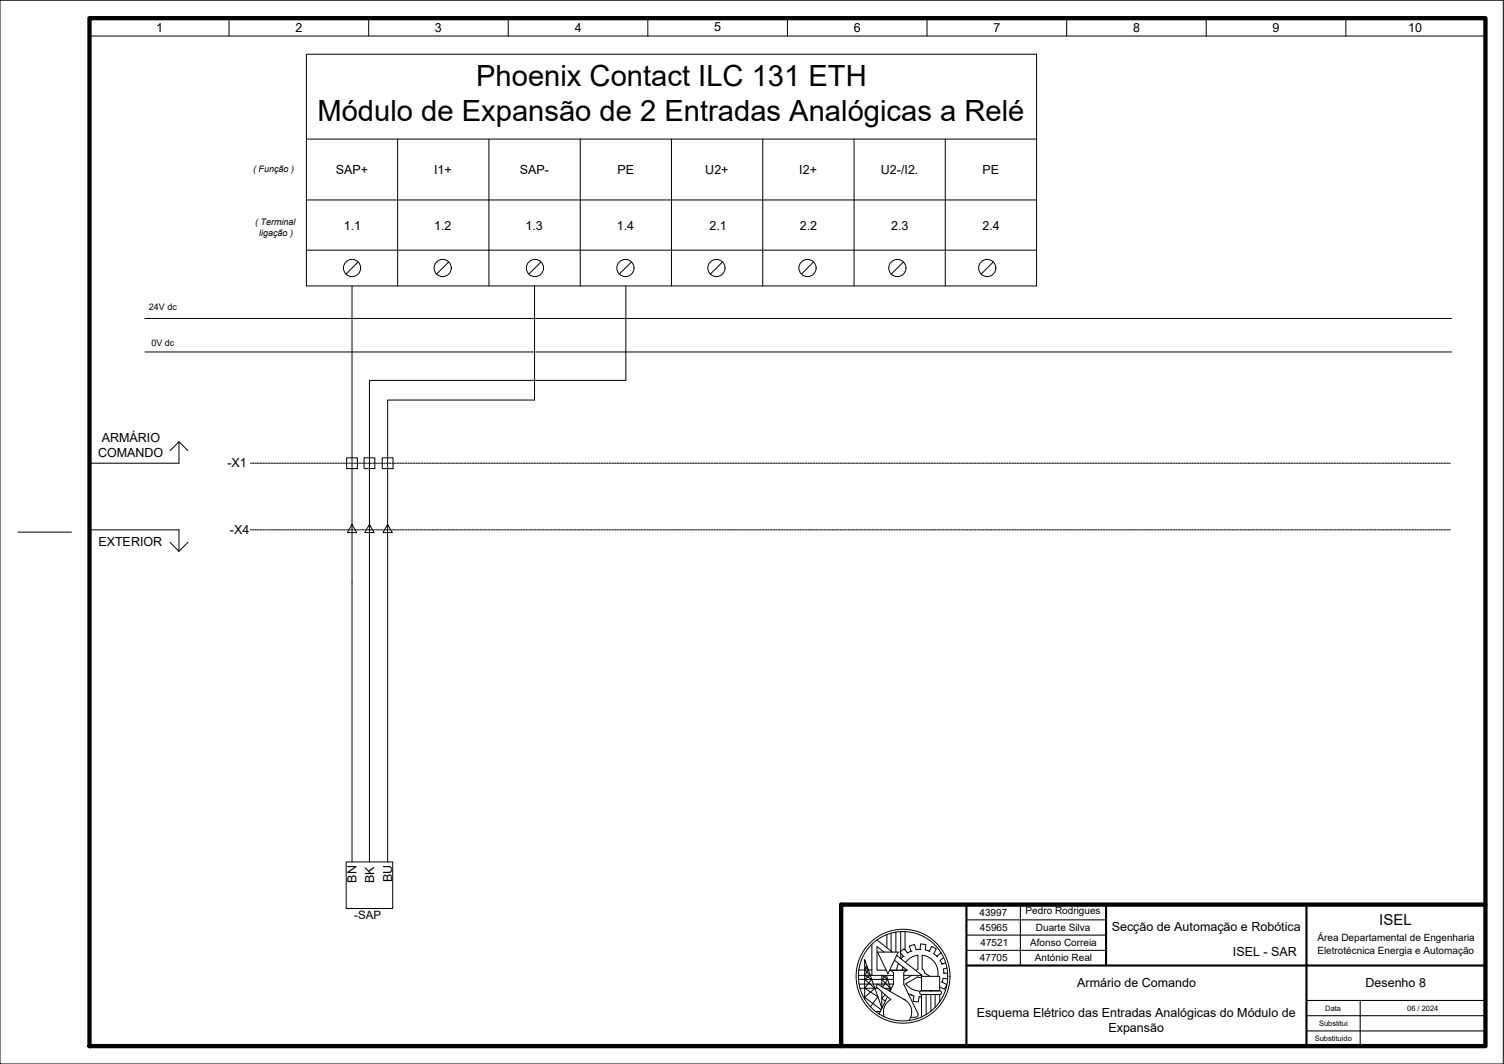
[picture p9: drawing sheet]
<svg xmlns="http://www.w3.org/2000/svg" width="420mm" height="297mm" viewBox="0 0 420 297" stroke-linecap="round" stroke-linejoin="round" font-family="sans-serif">
<defs><g id="words">
<g font-size="8.1">
<text x="133" y="24">Phoenix Contact ILC 131 ETH</text>
<text x="88.7" y="33.7">Módulo de Expansão de 2 Entradas Analógicas a Relé</text>
</g>
<text font-size="4.2" x="385.3" y="258.4">ISEL</text>
<g font-size="3.5">
<text x="43.6" y="8.8">1</text>
<text x="82.5" y="8.8">2</text>
<text x="121.5" y="8.8">3</text>
<text x="160.6" y="8.8">4</text>
<text x="199.5" y="8.8">5</text>
<text x="238.5" y="8.8">6</text>
<text x="277.5" y="8.8">7</text>
<text x="316.5" y="8.8">8</text>
<text x="355.5" y="8.8">9</text>
<text x="393.4" y="8.8">10</text>
<text x="93.9" y="48.6">SAP+</text>
<text x="121.3" y="48.6">I1+</text>
<text x="145.2" y="48.6">SAP-</text>
<text x="172.5" y="48.6">PE</text>
<text x="197" y="48.6">U2+</text>
<text x="223.3" y="48.6">I2+</text>
<text x="246.1" y="48.6">U2-/I2.</text>
<text x="274.5" y="48.6">PE</text>
<text x="96" y="64.1">1.1</text>
<text x="121.3" y="64.1">1.2</text>
<text x="146.8" y="64.1">1.3</text>
<text x="172.3" y="64.1">1.4</text>
<text x="198.2" y="64.1">2.1</text>
<text x="223.5" y="64.1">2.2</text>
<text x="248.9" y="64.1">2.3</text>
<text x="274.4" y="64.1">2.4</text>
<text x="28.4" y="123.4">ARMÁRIO</text>
<text x="27.4" y="127.6">COMANDO</text>
<text x="63.5" y="130.4">-X1</text>
<text x="64.2" y="149">-X4</text>
<text x="27.5" y="152.3">EXTERIOR</text>
<text x="99.5" y="246.4" transform="rotate(-90 99.5 246.4)">BN</text>
<text x="104.5" y="246.5" transform="rotate(-90 104.5 246.5)">BK</text>
<text x="109.5" y="246.4" transform="rotate(-90 109.5 246.4)">BU</text>
<text x="310.6" y="259.8">Secção de Automação e Robótica</text>
<text x="344.4" y="266.9">ISEL - SAR</text>
<text x="300.9" y="275.5">Armário de Comando</text>
<text x="381.5" y="275.7">Desenho 8</text>
<text x="272.9" y="283.8">Esquema Elétrico das Entradas Analógicas do Módulo de</text>
<text x="309.6" y="288">Expansão</text>
</g>
<text font-size="3.2" x="99" y="256.7">-SAP</text>
<g font-size="2.8">
<text x="273.6" y="255.6">43997</text>
<text x="286.5" y="255.3">Pedro Rodrigues</text>
<text x="273.7" y="259.9">45965</text>
<text x="289.4" y="259.9">Duarte Silva</text>
<text x="368.1" y="262.7">Área Departamental de Engenharia</text>
<text x="273.7" y="268.4">47705</text>
<text x="273.9" y="264.2">47521</text>
<text x="287.8" y="264.2">Afonso Correia</text>
<text x="289.1" y="268.4">António Real</text>
<text x="368" y="266.2">Eletrotécnica Energia e Automação</text>
</g>
<g font-size="2.5">
<text x="70.7" y="48">( Função )</text>
<text x="71.3" y="62.8">( Terminal</text>
<text x="72.4" y="65.8">ligação )</text>
<text x="41.6" y="86.6">24V dc</text>
<text x="42.3" y="96.6">0V dc</text>
</g>
<g font-size="2.1">
<text x="368.5" y="286.4">Substitui</text>
<text x="370.2" y="282.2">Data</text>
<text x="393.1" y="282.2">06 / 2024</text>
<text x="367.3" y="290.7">Substituido</text>
</g>
</g></defs>
<!-- layer: LEGENDA -->
<path d="M25 5.1h390v286.9h-390zM235 252.5h180" fill="none" stroke="#000" stroke-width="1.2"/>
<!-- layer: 0 -->
<g fill="none" stroke="#000" stroke-width=".28">
<path d="M0 .1h420v296.9h-420zM25 10.1v-5v5M25 10.1h390M64 5.1v5M85.6 15.1h204v64.7h-204zM103 5.1v5M142 5.1v5M181 5.1v5M220 5.1v5M259 5.1v5M298 5.1v5M337 5.1v5"/>
<path d="M376 5.1v5M85.6 38.8h204M111.1 38.8v41M136.6 38.8v41M162.1 38.8v41M187.6 38.8v41M213.1 38.8v41M238.6 38.8v41M264.1 38.8v41M85.6 55.8h204M85.6 69.8h204M98.3 79.8v82.9"/>
<path d="M100 73.1l-3.4 3.4M125.3 73.1l-3.3 3.4M149.3 79.8v31.9h-41v51M151.1 73.1l-3.4 3.4M174.8 79.8v26.4h-71.6M176.4 73.1l-3.4 3.4M201.8 73.1l-3.4 3.4M227.3 73.1l-3.4 3.4M252.4 73.1l-3.4 3.4M277.5 73.1l-3.4 3.4M40.5 88.9h365M40.5 98.3h365"/>
<path d="M47.5 125.8l2.5-2.5v6h-25M50 123.3l2.5 2.5M69.9 129.3h.3M70.4 129.3h.5M71.2 129.3h.5M71.9 129.3h.5M72.7 129.3h.5M73.4 129.3h.5M74.2 129.3h.5M74.9 129.3h.5M75.7 129.3h.5M76.4 129.3h.5"/>
<path d="M77.2 129.3h.5M77.9 129.3h.5M78.7 129.3h.5M79.4 129.3h.5M80.2 129.3h.5M80.9 129.3h.5M81.7 129.3h.5M82.4 129.3h.5M83.2 129.3h.5M83.9 129.3h.5M84.7 129.3h.5M85.4 129.3h.5"/>
<path d="M86.2 129.3h.5M86.9 129.3h.5M87.7 129.3h.5M88.4 129.3h.5M89.2 129.3h.5M89.9 129.3h.5M90.7 129.3h.5M91.4 129.3h.5M92.2 129.3h.5M92.9 129.3h.5M93.7 129.3h.5M94.4 129.3h.5"/>
<path d="M95.2 129.3h.5M95.9 129.3h.5M96.7 129.3h.5M96.8 127.8h3v3h-3zM97.4 129.3h.5M98.2 129.3h.5M98.9 129.3h.5M99.7 129.3h.5M100.4 129.3h.5M101.2 129.3h.5M101.7 127.8h3v3h-3zM101.9 129.3h.5"/>
<path d="M102.7 129.3h.5M103.4 129.3h.5M104.2 129.3h.5M104.9 129.3h.5M105.7 129.3h.5M106.4 129.3h.5M106.8 127.8h3v3h-3zM107.2 129.3h.5M107.9 129.3h.5M108.7 129.3h.5M109.4 129.3h.5M110.2 129.3h.5"/>
<path d="M110.9 129.3h.5M111.7 129.3h.5M112.4 129.3h.5M113.2 129.3h.5M113.9 129.3h.5M114.7 129.3h.5M115.4 129.3h.5M116.2 129.3h.5M116.9 129.3h.5M117.7 129.3h.5M118.4 129.3h.5M119.2 129.3h.5"/>
<path d="M119.9 129.3h.5M120.7 129.3h.5M121.4 129.3h.5M122.2 129.3h.5M122.9 129.3h.5M123.7 129.3h.5M124.4 129.3h.5M125.2 129.3h.5M125.9 129.3h.5M126.7 129.3h.5M127.4 129.3h.5M128.2 129.3h.5"/>
<path d="M128.9 129.3h.5M129.7 129.3h.5M130.4 129.3h.5M131.2 129.3h.5M131.9 129.3h.5M132.7 129.3h.5M133.4 129.3h.5M134.2 129.3h.5M134.9 129.3h.5M135.7 129.3h.5M136.4 129.3h.5M137.2 129.3h.5"/>
<path d="M137.9 129.3h.5M138.7 129.3h.5M139.4 129.3h.5M140.2 129.3h.5M140.9 129.3h.5M141.7 129.3h.5M142.4 129.3h.5M143.2 129.3h.5M143.9 129.3h.5M144.7 129.3h.5M145.4 129.3h.5M146.2 129.3h.5"/>
<path d="M146.9 129.3h.5M147.7 129.3h.5M148.4 129.3h.5M149.2 129.3h.5M149.9 129.3h.5M150.7 129.3h.5M151.4 129.3h.5M152.2 129.3h.5M152.9 129.3h.5M153.7 129.3h.5M154.4 129.3h.5M155.2 129.3h.5"/>
<path d="M155.9 129.3h.5M156.7 129.3h.5M157.4 129.3h.5M158.2 129.3h.5M158.9 129.3h.5M159.7 129.3h.5M160.4 129.3h.5M161.2 129.3h.5M161.9 129.3h.5M162.7 129.3h.5M163.4 129.3h.5M164.2 129.3h.5"/>
<path d="M164.9 129.3h.5M165.7 129.3h.5M166.4 129.3h.5M167.2 129.3h.5M167.9 129.3h.5M168.7 129.3h.5M169.4 129.3h.5M170.2 129.3h.5M170.9 129.3h.5M171.7 129.3h.5M172.4 129.3h.5M173.2 129.3h.5"/>
<path d="M173.9 129.3h.5M174.7 129.3h.5M175.4 129.3h.5M176.2 129.3h.5M176.9 129.3h.5M177.7 129.3h.5M178.4 129.3h.5M179.2 129.3h.5M179.9 129.3h.5M180.7 129.3h.5M181.4 129.3h.5M182.2 129.3h.5"/>
<path d="M182.9 129.3h.5M183.7 129.3h.4M184.4 129.3h.5M185.2 129.3h.5M185.9 129.3h.5M186.7 129.3h.5M187.4 129.3h.5M188.2 129.3h.5M188.9 129.3h.5M189.7 129.3h.5M190.4 129.3h.5M191.2 129.3h.5"/>
<path d="M191.9 129.3h.5M192.7 129.3h.5M193.4 129.3h.5M194.2 129.3h.5M194.9 129.3h.5M195.7 129.3h.5M196.4 129.3h.5M197.2 129.3h.5M197.9 129.3h.5M198.6 129.3h.6M199.4 129.3h.5M200.2 129.3h.5"/>
<path d="M200.9 129.3h.5M201.7 129.3h.5M202.4 129.3h.5M203.2 129.3h.5M203.9 129.3h.5M204.7 129.3h.5M205.4 129.3h.5M206.2 129.3h.5M206.9 129.3h.5M207.7 129.3h.5M208.4 129.3h.5M209.2 129.3h.5"/>
<path d="M209.9 129.3h.5M210.7 129.3h.5M211.4 129.3h.5M212.2 129.3h.5M212.9 129.3h.5M213.7 129.3h.5M214.4 129.3h.5M215.2 129.3h.5M215.9 129.3h.5M216.7 129.3h.4M217.4 129.3h.5M218.2 129.3h.5"/>
<path d="M218.9 129.3h.5M219.7 129.3h.5M220.4 129.3h.5M221.1 129.3h.6M221.9 129.3h.5M222.7 129.3h.5M223.4 129.3h.5M224.2 129.3h.5M224.9 129.3h.5M225.7 129.3h.5M226.4 129.3h.5M227.2 129.3h.5"/>
<path d="M227.9 129.3h.5M228.7 129.3h.5M229.4 129.3h.5M230.2 129.3h.5M230.9 129.3h.5M231.7 129.3h.5M232.4 129.3h.5M233.2 129.3h.5M233.9 129.3h.5M234.7 129.3h.5M235.4 129.3h.5M236.2 129.3h.5"/>
<path d="M236.9 129.3h.5M237.7 129.3h.5M238.4 129.3h.5M239.2 129.3h.4M239.9 129.3h.5M240.7 129.3h.5M241.4 129.3h.5M242.2 129.3h.5M242.9 129.3h.5M243.6 129.3h.6M244.4 129.3h.5M245.2 129.3h.5"/>
<path d="M245.9 129.3h.5M246.7 129.3h.5M247.4 129.3h.5M248.2 129.3h.5M248.9 129.3h.5M249.7 129.3h.4M250.4 129.3h.5M251.2 129.3h.5M251.9 129.3h.5M252.7 129.3h.5M253.4 129.3h.5M254.1 129.3h.6"/>
<path d="M254.9 129.3h.5M255.7 129.3h.5M256.4 129.3h.5M257.2 129.3h.5M257.9 129.3h.5M258.7 129.3h.5M259.4 129.3h.5M260.2 129.3h.5M260.9 129.3h.5M261.7 129.3h.4M262.4 129.3h.5M263.2 129.3h.5"/>
<path d="M263.9 129.3h.5M264.7 129.3h.5M265.4 129.3h.5M266.1 129.3h.6M266.9 129.3h.5M267.7 129.3h.5M268.4 129.3h.5M269.2 129.3h.5M269.9 129.3h.5M270.7 129.3h.5M271.4 129.3h.5M272.2 129.3h.4"/>
<path d="M272.9 129.3h.5M273.7 129.3h.5M274.4 129.3h.5M275.2 129.3h.5M275.9 129.3h.5M276.6 129.3h.6M277.4 129.3h.5M278.2 129.3h.5M278.9 129.3h.5M279.7 129.3h.5M280.4 129.3h.5M281.2 129.3h.5"/>
<path d="M281.9 129.3h.5M282.7 129.3h.5M283.4 129.3h.5M284.2 129.3h.4M284.9 129.3h.5M285.7 129.3h.5M286.4 129.3h.5M287.1 129.3h.6M287.9 129.3h.5M288.6 129.3h.6M289.4 129.3h.5M290.2 129.3h.5"/>
<path d="M290.9 129.3h.5M291.7 129.3h.5M292.4 129.3h.5M293.2 129.3h.5M293.9 129.3h.5M294.7 129.3h.4M295.4 129.3h.5M296.2 129.3h.5M296.9 129.3h.5M297.7 129.3h.5M298.4 129.3h.5M299.1 129.3h.6"/>
<path d="M299.9 129.3h.5M300.7 129.3h.5M301.4 129.3h.5M302.2 129.3h.5M302.9 129.3h.5M303.7 129.3h.5M304.4 129.3h.5M305.2 129.3h.4M305.9 129.3h.5M306.7 129.3h.4M307.4 129.3h.5M308.2 129.3h.5"/>
<path d="M308.9 129.3h.5M309.6 129.3h.6M310.4 129.3h.5M311.1 129.3h.6M311.9 129.3h.5M312.7 129.3h.5M313.4 129.3h.5M314.2 129.3h.5M314.9 129.3h.5M315.7 129.3h.5M316.4 129.3h.5M317.2 129.3h.4"/>
<path d="M317.9 129.3h.5M318.7 129.3h.5M319.4 129.3h.5M320.1 129.3h.6M320.9 129.3h.5M321.6 129.3h.6M322.4 129.3h.5M323.2 129.3h.5M323.9 129.3h.5M324.7 129.3h.5M325.4 129.3h.5M326.2 129.3h.5"/>
<path d="M326.9 129.3h.5M327.7 129.3h.4M328.4 129.3h.5M329.2 129.3h.4M329.9 129.3h.5M330.7 129.3h.5M331.4 129.3h.5M332.1 129.3h.6M332.9 129.3h.5M333.7 129.3h.5M334.4 129.3h.5M335.2 129.3h.5"/>
<path d="M335.9 129.3h.5M336.7 129.3h.5M337.4 129.3h.5M338.2 129.3h.4M338.9 129.3h.5M339.7 129.3h.4M340.4 129.3h.5M341.2 129.3h.5M341.9 129.3h.5M342.6 129.3h.6M343.4 129.3h.5M344.1 129.3h.6"/>
<path d="M344.9 129.3h.5M345.7 129.3h.5M346.4 129.3h.5M347.2 129.3h.5M347.9 129.3h.5M348.7 129.3h.5M349.4 129.3h.5M350.2 129.3h.4M350.9 129.3h.5M351.7 129.3h.4M352.4 129.3h.5M353.2 129.3h.5"/>
<path d="M353.9 129.3h.5M354.6 129.3h.6M355.4 129.3h.5M356.2 129.3h.5M356.9 129.3h.5M357.7 129.3h.5M358.4 129.3h.5M359.2 129.3h.5M359.9 129.3h.5M360.7 129.3h.4M361.4 129.3h.5M362.2 129.3h.4"/>
<path d="M362.9 129.3h.5M363.7 129.3h.5M364.4 129.3h.5M365.1 129.3h.6M365.9 129.3h.5M366.6 129.3h.6M367.4 129.3h.5M368.2 129.3h.5M368.9 129.3h.5M369.7 129.3h.5M370.4 129.3h.5M371.2 129.3h.5"/>
<path d="M371.9 129.3h.5M372.7 129.3h.4M373.4 129.3h.5M374.2 129.3h.4M374.9 129.3h.5M375.6 129.3h.6M376.4 129.3h.5M377.1 129.3h.6M377.9 129.3h.5M378.7 129.3h.5M379.4 129.3h.5M380.2 129.3h.5"/>
<path d="M380.9 129.3h.5M381.7 129.3h.5M382.4 129.3h.5M383.2 129.3h.4M383.9 129.3h.5M384.7 129.3h.4M385.4 129.3h.5M386.2 129.3h.5M386.9 129.3h.5M387.6 129.3h.6M388.4 129.3h.5M389.1 129.3h.6"/>
<path d="M389.9 129.3h.5M390.7 129.3h.5M391.4 129.3h.5M392.2 129.3h.5M392.9 129.3h.5M393.7 129.3h.4M394.4 129.3h.5M395.2 129.3h.4M395.9 129.3h.5M396.7 129.3h.5M397.4 129.3h.5M398.1 129.3h.6"/>
<path d="M398.9 129.3h.5M399.6 129.3h.6M400.4 129.3h.5M401.2 129.3h.5M401.9 129.3h.5M402.7 129.3h.5M403.4 129.3h.5M404.2 129.3h.5M404.9 129.3h.3M5 148.6h15M25 147.9h25v6l-2.5-2.5M52.5 151.4l-2.5 2.5"/>
<path d="M69.9 147.9h.3M70.4 147.9h.5M71.2 147.9h.5M71.9 147.9h.5M72.7 147.9h.5M73.4 147.9h.5M74.2 147.9h.5M74.9 147.9h.5M75.7 147.9h.5M76.4 147.9h.5M77.2 147.9h.5M77.9 147.9h.5"/>
<path d="M78.7 147.9h.5M79.4 147.9h.5M80.2 147.9h.5M80.9 147.9h.5M81.7 147.9h.5M82.4 147.9h.5M83.2 147.9h.5M83.9 147.9h.5M84.7 147.9h.5M85.4 147.9h.5M86.2 147.9h.5M86.9 147.9h.5"/>
<path d="M87.7 147.9h.5M88.4 147.9h.5M89.2 147.9h.5M89.9 147.9h.5M90.7 147.9h.5M91.4 147.9h.5M92.2 147.9h.5M92.9 147.9h.5M93.7 147.9h.5M94.4 147.9h.5M95.2 147.9h.5M95.9 147.9h.5"/>
<path d="M96.7 147.9h.5M97.4 147.9h.5M98.2 147.9h.5M98.9 147.9h.5M99.7 147.9h.5M100.4 147.9h.5M101.2 147.9h.5M101.9 147.9h.5M102.7 147.9h.5M103.4 147.9h.5M104.2 147.9h.5M104.9 147.9h.5"/>
<path d="M105.7 147.9h.5M106.4 147.9h.5M107.2 147.9h.5M107.9 147.9h.5M108.7 147.9h.5M109.4 147.9h.5M110.2 147.9h.5M110.9 147.9h.5M111.7 147.9h.5M112.4 147.9h.5M113.2 147.9h.5M113.9 147.9h.5"/>
<path d="M114.7 147.9h.5M115.4 147.9h.5M116.2 147.9h.5M116.9 147.9h.5M117.7 147.9h.5M118.4 147.9h.5M119.2 147.9h.5M119.9 147.9h.5M120.7 147.9h.5M121.4 147.9h.5M122.2 147.9h.5M122.9 147.9h.5"/>
<path d="M123.7 147.9h.5M124.4 147.9h.5M125.2 147.9h.5M125.9 147.9h.5M126.7 147.9h.5M127.4 147.9h.5M128.2 147.9h.5M128.9 147.9h.5M129.7 147.9h.5M130.4 147.9h.5M131.2 147.9h.5M131.9 147.9h.5"/>
<path d="M132.7 147.9h.5M133.4 147.9h.5M134.2 147.9h.5M134.9 147.9h.5M135.7 147.9h.5M136.4 147.9h.5M137.2 147.9h.5M137.9 147.9h.5M138.7 147.9h.5M139.4 147.9h.5M140.2 147.9h.5M140.9 147.9h.5"/>
<path d="M141.7 147.9h.5M142.4 147.9h.5M143.2 147.9h.5M143.9 147.9h.5M144.7 147.9h.5M145.4 147.9h.5M146.2 147.9h.5M146.9 147.9h.5M147.7 147.9h.5M148.4 147.9h.5M149.2 147.9h.5M149.9 147.9h.5"/>
<path d="M150.7 147.9h.5M151.4 147.9h.5M152.2 147.9h.5M152.9 147.9h.5M153.7 147.9h.5M154.4 147.9h.5M155.2 147.9h.5M155.9 147.9h.5M156.7 147.9h.5M157.4 147.9h.5M158.2 147.9h.5M158.9 147.9h.5"/>
<path d="M159.7 147.9h.5M160.4 147.9h.5M161.2 147.9h.5M161.9 147.9h.5M162.7 147.9h.5M163.4 147.9h.5M164.2 147.9h.5M164.9 147.9h.5M165.7 147.9h.5M166.4 147.9h.5M167.2 147.9h.5M167.9 147.9h.5"/>
<path d="M168.7 147.9h.5M169.4 147.9h.5M170.2 147.9h.5M170.9 147.9h.5M171.7 147.9h.5M172.4 147.9h.5M173.2 147.9h.5M173.9 147.9h.5M174.7 147.9h.5M175.4 147.9h.5M176.2 147.9h.5M176.9 147.9h.5"/>
<path d="M177.7 147.9h.5M178.4 147.9h.5M179.2 147.9h.5M179.9 147.9h.5M180.7 147.9h.5M181.4 147.9h.5M182.2 147.9h.5M182.9 147.9h.5M183.7 147.9h.4M184.4 147.9h.5M185.2 147.9h.5M185.9 147.9h.5"/>
<path d="M186.7 147.9h.5M187.4 147.9h.5M188.2 147.9h.5M188.9 147.9h.5M189.7 147.9h.5M190.4 147.9h.5M191.2 147.9h.5M191.9 147.9h.5M192.7 147.9h.5M193.4 147.9h.5M194.2 147.9h.5M194.9 147.9h.5"/>
<path d="M195.7 147.9h.5M196.4 147.9h.5M197.2 147.9h.5M197.9 147.9h.5M198.6 147.9h.6M199.4 147.9h.5M200.2 147.9h.5M200.9 147.9h.5M201.7 147.9h.5M202.4 147.9h.5M203.2 147.9h.5M203.9 147.9h.5"/>
<path d="M204.7 147.9h.5M205.4 147.9h.5M206.2 147.9h.5M206.9 147.9h.5M207.7 147.9h.5M208.4 147.9h.5M209.2 147.9h.5M209.9 147.9h.5M210.7 147.9h.5M211.4 147.9h.5M212.2 147.9h.5M212.9 147.9h.5"/>
<path d="M213.7 147.9h.5M214.4 147.9h.5M215.2 147.9h.5M215.9 147.9h.5M216.7 147.9h.4M217.4 147.9h.5M218.2 147.9h.5M218.9 147.9h.5M219.7 147.9h.5M220.4 147.9h.5M221.1 147.9h.6M221.9 147.9h.5"/>
<path d="M222.7 147.9h.5M223.4 147.9h.5M224.2 147.9h.5M224.9 147.9h.5M225.7 147.9h.5M226.4 147.9h.5M227.2 147.9h.5M227.9 147.9h.5M228.7 147.9h.5M229.4 147.9h.5M230.2 147.9h.5M230.9 147.9h.5"/>
<path d="M231.7 147.9h.5M232.4 147.9h.5M233.2 147.9h.5M233.9 147.9h.5M234.7 147.9h.5M235.4 147.9h.5M236.2 147.9h.5M236.9 147.9h.5M237.7 147.9h.5M238.4 147.9h.5M239.2 147.9h.4M239.9 147.9h.5"/>
<path d="M240.7 147.9h.5M241.4 147.9h.5M242.2 147.9h.5M242.9 147.9h.5M243.6 147.9h.6M244.4 147.9h.5M245.2 147.9h.5M245.9 147.9h.5M246.7 147.9h.5M247.4 147.9h.5M248.2 147.9h.5M248.9 147.9h.5"/>
<path d="M249.7 147.9h.4M250.4 147.9h.5M251.2 147.9h.5M251.9 147.9h.5M252.7 147.9h.5M253.4 147.9h.5M254.1 147.9h.6M254.9 147.9h.5M255.7 147.9h.5M256.4 147.9h.5M257.2 147.9h.5M257.9 147.9h.5"/>
<path d="M258.7 147.9h.5M259.4 147.9h.5M260.2 147.9h.5M260.9 147.9h.5M261.7 147.9h.4M262.4 147.9h.5M263.2 147.9h.5M263.9 147.9h.5M264.7 147.9h.5M265.4 147.9h.5M266.1 147.9h.6M266.9 147.9h.5"/>
<path d="M267.7 147.9h.5M268.4 147.9h.5M269.2 147.9h.5M269.9 147.9h.5M270.7 147.9h.5M271.4 147.9h.5M272.2 147.9h.4M272.9 147.9h.5M273.7 147.9h.5M274.4 147.9h.5M275.2 147.9h.5M275.9 147.9h.5"/>
<path d="M276.6 147.9h.6M277.4 147.9h.5M278.2 147.9h.5M278.9 147.9h.5M279.7 147.9h.5M280.4 147.9h.5M281.2 147.9h.5M281.9 147.9h.5M282.7 147.9h.5M283.4 147.9h.5M284.2 147.9h.4M284.9 147.9h.5"/>
<path d="M285.7 147.9h.5M286.4 147.9h.5M287.1 147.9h.6M287.9 147.9h.5M288.6 147.9h.6M289.4 147.9h.5M290.2 147.9h.5M290.9 147.9h.5M291.7 147.9h.5M292.4 147.9h.5M293.2 147.9h.5M293.9 147.9h.5"/>
<path d="M294.7 147.9h.4M295.4 147.9h.5M296.2 147.9h.5M296.9 147.9h.5M297.7 147.9h.5M298.4 147.9h.5M299.1 147.9h.6M299.9 147.9h.5M300.7 147.9h.5M301.4 147.9h.5M302.2 147.9h.5M302.9 147.9h.5"/>
<path d="M303.7 147.9h.5M304.4 147.9h.5M305.2 147.9h.4M305.9 147.9h.5M306.7 147.9h.4M307.4 147.9h.5M308.2 147.9h.5M308.9 147.9h.5M309.6 147.9h.6M310.4 147.9h.5M311.1 147.9h.6M311.9 147.9h.5"/>
<path d="M312.7 147.9h.5M313.4 147.9h.5M314.2 147.9h.5M314.9 147.9h.5M315.7 147.9h.5M316.4 147.9h.5M317.2 147.9h.4M317.9 147.9h.5M318.7 147.9h.5M319.4 147.9h.5M320.1 147.9h.6M320.9 147.9h.5"/>
<path d="M321.6 147.9h.6M322.4 147.9h.5M323.2 147.9h.5M323.9 147.9h.5M324.7 147.9h.5M325.4 147.9h.5M326.2 147.9h.5M326.9 147.9h.5M327.7 147.9h.4M328.4 147.9h.5M329.2 147.9h.4M329.9 147.9h.5"/>
<path d="M330.7 147.9h.5M331.4 147.9h.5M332.1 147.9h.6M332.9 147.9h.5M333.7 147.9h.5M334.4 147.9h.5M335.2 147.9h.5M335.9 147.9h.5M336.7 147.9h.5M337.4 147.9h.5M338.2 147.9h.4M338.9 147.9h.5"/>
<path d="M339.7 147.9h.4M340.4 147.9h.5M341.2 147.9h.5M341.9 147.9h.5M342.6 147.9h.6M343.4 147.9h.5M344.1 147.9h.6M344.9 147.9h.5M345.7 147.9h.5M346.4 147.9h.5M347.2 147.9h.5M347.9 147.9h.5"/>
<path d="M348.7 147.9h.5M349.4 147.9h.5M350.2 147.9h.4M350.9 147.9h.5M351.7 147.9h.4M352.4 147.9h.5M353.2 147.9h.5M353.9 147.9h.5M354.6 147.9h.6M355.4 147.9h.5M356.2 147.9h.5M356.9 147.9h.5"/>
<path d="M357.7 147.9h.5M358.4 147.9h.5M359.2 147.9h.5M359.9 147.9h.5M360.7 147.9h.4M361.4 147.9h.5M362.2 147.9h.4M362.9 147.9h.5M363.7 147.9h.5M364.4 147.9h.5M365.1 147.9h.6M365.9 147.9h.5"/>
<path d="M366.6 147.9h.6M367.4 147.9h.5M368.2 147.9h.5M368.9 147.9h.5M369.7 147.9h.5M370.4 147.9h.5M371.2 147.9h.5M371.9 147.9h.5M372.7 147.9h.4M373.4 147.9h.5M374.2 147.9h.4M374.9 147.9h.5"/>
<path d="M375.6 147.9h.6M376.4 147.9h.5M377.1 147.9h.6M377.9 147.9h.5M378.7 147.9h.5M379.4 147.9h.5M380.2 147.9h.5M380.9 147.9h.5M381.7 147.9h.5M382.4 147.9h.5M383.2 147.9h.4M383.9 147.9h.5"/>
<path d="M384.7 147.9h.4M385.4 147.9h.5M386.2 147.9h.5M386.9 147.9h.5M387.6 147.9h.6M388.4 147.9h.5M389.1 147.9h.6M389.9 147.9h.5M390.7 147.9h.5M391.4 147.9h.5M392.2 147.9h.5M392.9 147.9h.5"/>
<path d="M393.7 147.9h.4M394.4 147.9h.5M395.2 147.9h.4M395.9 147.9h.5M396.7 147.9h.5M397.4 147.9h.5M398.1 147.9h.6M398.9 147.9h.5M399.6 147.9h.6M400.4 147.9h.5M401.2 147.9h.5M401.9 147.9h.5"/>
<path d="M402.7 147.9h.5M403.4 147.9h.5M404.2 147.9h.5M404.9 147.9h.3M96.7 240.6h13v13h-13zM239.8 272.3h9.8M239.8 273.4h9.8M239.9 270.8h3.7M240 274.7h9.6M240.2 275.9h5M241.6 278.9v-11l4.7 13.5M241.6 269.7l1 1.1-1 1.5 1.9 1.1-1.9 2.5 3.6 2.3-2.1 2.9"/>
<path d="M242.2 269.7l-.6 1.1 1.5 1.5-1.5 1.1 2.8 2.5-2.8 2.5 4.6 3.5M243.6 263.6v8.7M245 262.4l4.3 3.4M245.2 265.8h5.7l-2.8 6.1zM246.3 275.4v-3.1l1.7 1.1-1.5 2.2M246.3 276.9v4.6M247 265.8l-2-1.5v6.6h2.6M247.1 275.9h1.6l-2.4-2.5 1.3-1.1 1.3 4M247.2 277.7l-.9 1.1 1 .7M247.8 260.9v3.7M247.9 278.3l-2.3 4.8M248.7 270.9l.9 .6v3.3"/>
<path d="M248.7 275.9l-.5 .6M248.9 260.5v5.3M249.6 274.8l-1 2M249.9 268.1l3.5 2.8h-4.9M250.3 260.2v5.6M250.5 266.7l7.1 5.6h-5.1M250.9 269.1h.1M251 269l-.5 1.9M251.4 270.9h2l-.9 .6v3.3l3.9 8.2v.5l-.5 .5h-1.5M251.6 260.1v5.5M251.6 266.1v1.5M252.3 270l-.2 .9"/>
<path d="M252.3 267h.1M252.4 267l-.7 .7M252.5 279a3.9 3.9 0 0 1 1.4 5.9M252.8 260.1v5.1M252.9 279.2l-7.8-4.5-.3 .8 4 3.5a3.9 3.9 0 0 0-1.8 4.9M253 268.7l1.8-1.5 1.6-.5v3.8l-.5 .5M253.7 277.4l1.6 .6-.2 1.5 1.4 .2 .3-1.4h.6M254.5 265.5l-1 .6-1-1.2-1.1 .9 .9 1.2M254.5 277.8h.1M254.5 265.5h.1M254.7 272.3l-2.2 1.3M257 278.3h.1"/>
<path d="M257 265h.1M257 265l.2-1.5 1.5 .2-.2 1.5 1.1 .3M257 265l-1.1 .1-.4-1.4-1.4 .4 .4 1.4M257.4 272.6h5.1v4h-5.1zM257.4 277.6v6.3M257.4 277.6h5.1M257.4 276.6h5.1M257.4 272.8l-1-.1-3.4 2 1.5 1.3 1.3 .5 1.4 .2M257.4 276.6a.52 .52 0 0 0-.5 .5 .52 .52 0 0 0 .5 .5M258.7 277.6v5.6M259.6 265.5l.7-1.3 1.3 .7-.7 1.3 .8 .8M259.6 265.5h.1"/>
<path d="M260.1 277.6v4.7M261.2 277.6v3.6M261.7 267h.1M262 272.6a5 5 0 0 0-4.4-5.9v3.8l.5 .5 .2 .7 1.5 .9M262.5 277.6v2.1M262.5 276.6a.52 .52 0 0 1 .5 .5 .52 .52 0 0 1-.5 .5M263 266.2l-.1-.2-1.2 1M263.1 274.2l1.4 .7-.7 1.3-1.3-.7M263.1 269.1h.1M263.1 274.2h.1M263.5 273.1l1.2 .1M263.5 273.1l-.4 1.1"/>
<path d="M263.6 267.3l-1 .8 .5 1M263.6 271.7h.1M263.6 271.7h1.1M264.2 268.8l-1.1 .3M264.5 270.2l-.9 .3 .1 1.1M244.6 282.4h1.3"/>
<circle cx="98.4" cy="74.8" r="2.4"/>
<circle cx="123.7" cy="74.8" r="2.4"/>
<circle cx="149.4" cy="74.8" r="2.4"/>
<circle cx="174.7" cy="74.8" r="2.4"/>
<circle cx="200.1" cy="74.8" r="2.4"/>
<circle cx="225.6" cy="74.8" r="2.4"/>
<circle cx="250.7" cy="74.8" r="2.4"/>
<circle cx="275.8" cy="74.8" r="2.4"/>
<circle cx="252.3" cy="272.5" r="12.5"/>
<circle cx="252.3" cy="272.5" r="13.1"/>
</g>
<!-- layer: LEGENDA -->
<path d="M270 252.5v39.5M309 252.5v17M365 252.5v39.5M270 269.5h145" fill="none" stroke="#000" stroke-width=".59"/>
<path d="M270 256.8h39M285.1 252.5v17M270 265.3h39M270 261.1h39M365 279.3h50M365 283.6h50M365 287.8h50" fill="none" stroke="#000" stroke-width=".3"/>
<!-- layer: 0 -->
<path d="M380 279.3v12.7" fill="none" stroke="#000" stroke-width=".3"/>
<path d="M235 252.5v39.5" fill="none" stroke="#000" stroke-width="1.2"/>
<!-- layer: Bornes -->
<path d="M103.2 106.2v134.4M98.3 146.4l1.4 2.3h-2.7zM103.2 146.4l1.3 2.3h-2.6zM108.3 146.4l1.3 2.3h-2.6zM98.3 162.7v77.9M108.3 162.7v77.9" fill="none" stroke="#000" stroke-width=".28"/>
<use href="#words"/>
</svg>
